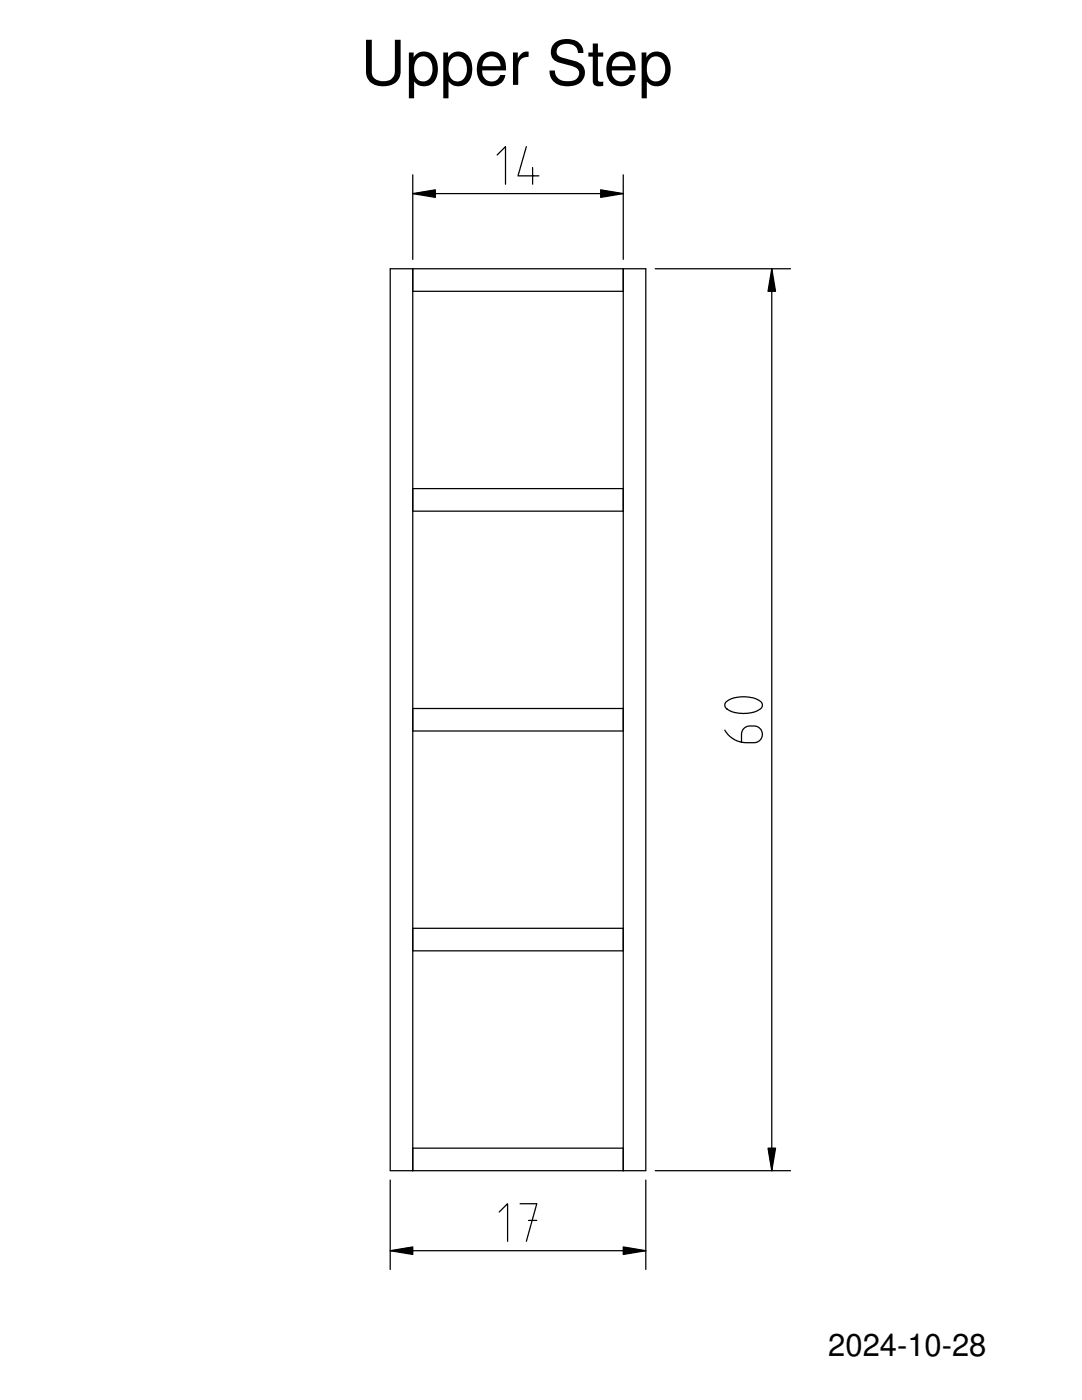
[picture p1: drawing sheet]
<svg xmlns="http://www.w3.org/2000/svg" width="216mm" height="279mm" viewBox="0 0 216 279" stroke-linecap="round" stroke-linejoin="round" font-family="sans-serif">
<defs><g id="words">
<text font-size="12.3" x="72" y="16.9">Upper Step</text>
<text font-size="6.2" x="165.3" y="270.7">2024-10-28</text>
</g></defs>
<g fill="none" stroke="#000" stroke-width=".25">
<path d="M82.4 34.9v16.9M82.4 38.6h42M99.2 30.9l1.7-1.6v7.5M105 29.3l-1.6 5.8h4.1M106.3 33.4v3.4M124.4 34.9v16.9M77.9 53.6h51v180h-51zM82.4 53.6v180M82.4 58.1h42M124.4 53.6v180M130.7 53.6h27M154 53.6v180"/>
<path d="M82.4 97.5h42M82.4 102h42M82.4 145.9h42M82.4 141.4h42M144.6 145.7a5 5 0 0 0 4.4 2.5h1.5a1.67 1.67 0 0 0 1.6-1.6 1.67 1.67 0 0 0-1.6-1.7h-.9a1.67 1.67 0 0 0-1.6 1.7v1.5M144.9 140.1a6.4 6.4 0 0 1 7 .1 1.03 1.03 0 0 1-.6 1.6 6.5 6.5 0 0 1-6.5-.5l-.2-.6zM82.4 189.8h42M82.4 185.3h42M77.9 235.5v17.9M82.4 229.1h42M128.9 235.5v17.9M130.7 233.6h27"/>
<path d="M77.9 249.6h51M99.6 241.9l1.7-1.7v7.5M103.8 240.2h3.3l-2.1 7.5M105.4 243.6h1.7"/>
</g>
<path d="M82.4 38.6l4.5-.7v1.5zM119.9 37.9l4.5 .7-4.5 .8zM154 53.6l.7 4.5h-1.5zM153.2 229.1h1.5l-.7 4.5zM77.9 249.6l4.5-.7v1.5zM124.4 248.9l4.5 .7-4.5 .8z" fill="#000"/>
<path d="M82.4 38.6l4.5-.7v1.5zM119.9 37.9l4.5 .7-4.5 .8zM154 53.6l.7 4.5h-1.5zM153.2 229.1h1.5l-.7 4.5zM77.9 249.6l4.5-.7v1.5zM124.4 248.9l4.5 .7-4.5 .8z" fill="#000" stroke="#000" stroke-width=".25"/>
<use href="#words"/>
</svg>
